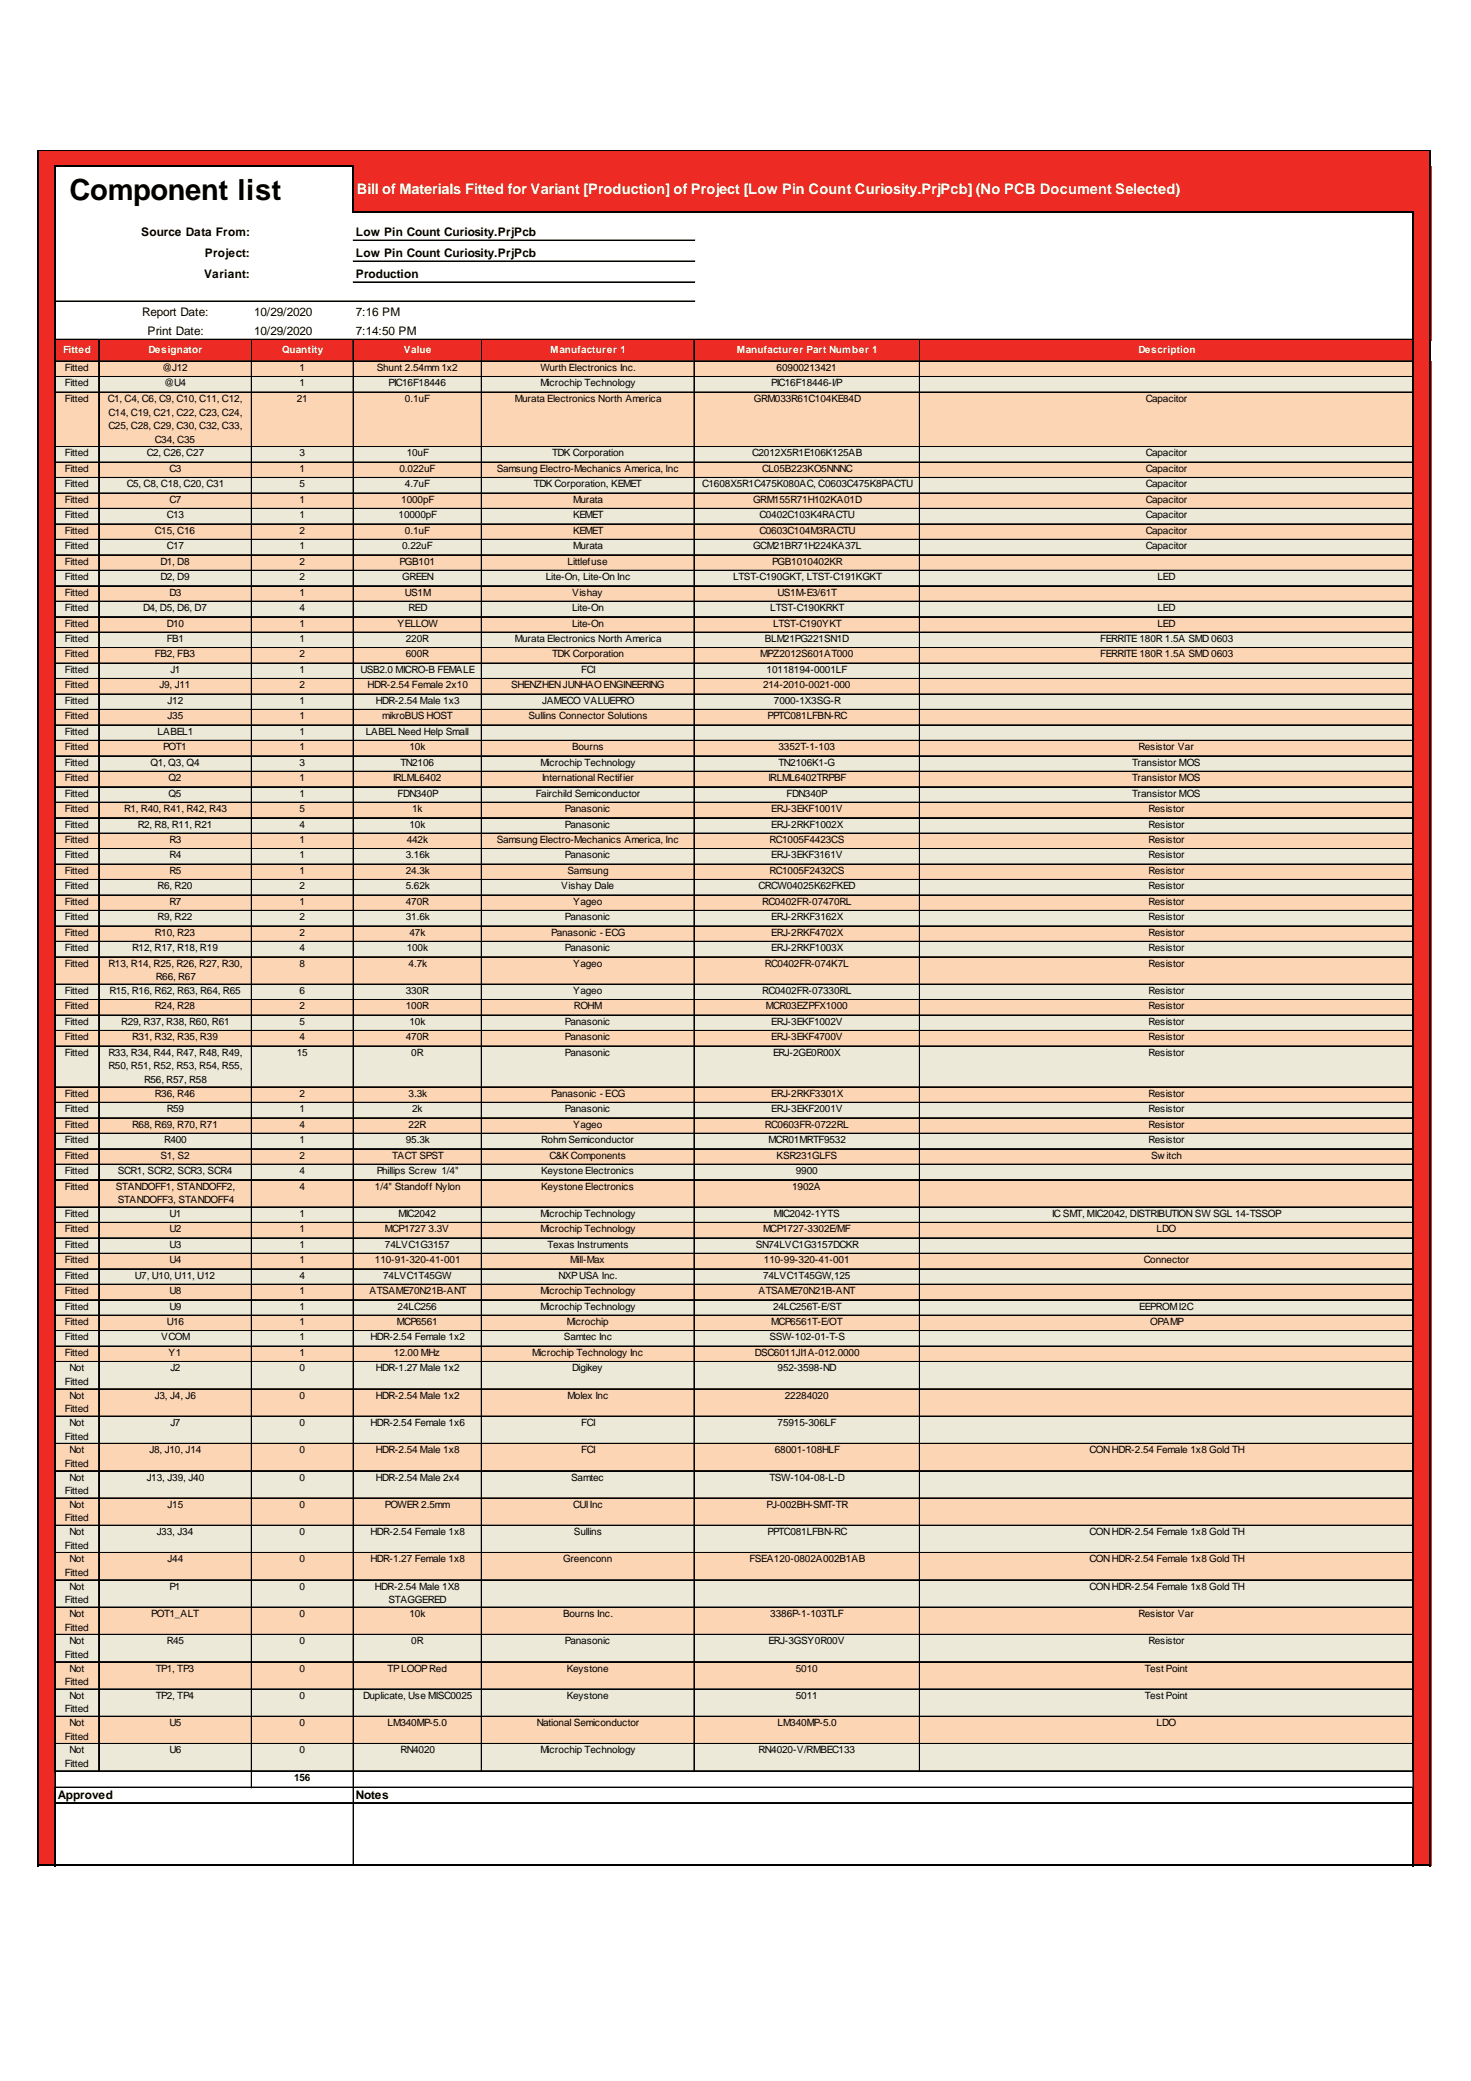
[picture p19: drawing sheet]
<svg xmlns="http://www.w3.org/2000/svg" width="297mm" height="420mm" viewBox="0 0 297 420" stroke-linecap="round" stroke-linejoin="round" font-family="sans-serif">
<defs><g id="words">
<text font-size="5.9" x="14" y="40.4">Component list</text>
<text font-size="2.9" fill="#fff" x="72" y="39.2">Bill of Materials Fitted for Variant [Production] of Project [Low Pin Count Curiosity.PrjPcb] (No PCB Document Selected)</text>
<g font-size="2.4">
<text x="28.5" y="47.7">Source Data From:</text>
<text x="71.8" y="47.7">Low Pin Count Curiosity.PrjPcb</text>
<text x="41.4" y="51.9">Project:</text>
<text x="71.8" y="51.9">Low Pin Count Curiosity.PrjPcb</text>
<text x="41.2" y="56.1">Variant:</text>
<text x="71.8" y="56.1">Production</text>
<text x="28.7" y="63.9">Report Date:</text>
<text x="51.3" y="63.9">10/29/2020</text>
<text x="71.8" y="63.9">7:16 PM</text>
<text x="29.8" y="67.7">Print Date:</text>
<text x="51.3" y="67.7">10/29/2020</text>
<text x="71.8" y="67.7">7:14:50 PM</text>
<text x="11.6" y="363.2">Approved</text>
<text x="71.8" y="363.2">Notes</text>
</g>
<g font-size="2" fill="#fff">
<text x="12.7" y="71.2">Fitted</text>
<text x="30" y="71.2">Designator</text>
<text x="57" y="71.2">Quantity</text>
<text x="81.6" y="71.2">Value</text>
<text x="111.1" y="71.2">Manufacturer 1</text>
<text x="148.8" y="71.2">Manufacturer Part Number 1</text>
<text x="229.9" y="71.2">Description</text>
</g>
<g font-size="2">
<text x="13.1" y="74.9">Fitted</text>
<text x="32.8" y="74.9">@J12</text>
<text x="60.5" y="74.9">1</text>
<text x="76.1" y="74.9">Shunt 2.54mm1x2</text>
<text x="109.1" y="74.9">Wurth Electronics Inc.</text>
<text x="156.8" y="74.9">60900213421</text>
<text x="13.1" y="78">Fitted</text>
<text x="13.1" y="81.1">Fitted</text>
<text x="21.7" y="81.1">C1, C4, C6, C9, C10, C11, C12,</text>
<text x="21.9" y="83.9">C14, C19, C21, C22, C23, C24,</text>
<text x="33.1" y="78">@U4</text>
<text x="59.9" y="81.1">21</text>
<text x="60.5" y="78">1</text>
<text x="78.5" y="78">PIC16F18446</text>
<text x="81.8" y="81.1">0.1uF</text>
<text x="104" y="81.1">Murata Electronics North America</text>
<text x="109.1" y="78">Microchip Technology</text>
<text x="152.2" y="81.1">GRM033R61C104KE84D</text>
<text x="155.7" y="78">PIC16F18446-I/P</text>
<text x="231.4" y="81.1">Capacitor</text>
<text x="21.9" y="86.7">C25, C28, C29, C30, C32, C33,</text>
<text x="31.3" y="89.4">C34, C35</text>
<text x="13.1" y="92.2">Fitted</text>
<text x="13.1" y="95.3">Fitted</text>
<text x="29.6" y="92.2">C2, C26, C27</text>
<text x="34.2" y="95.3">C3</text>
<text x="60.5" y="92.2">3</text>
<text x="60.5" y="95.3">1</text>
<text x="80.7" y="95.3">0.022uF</text>
<text x="82.1" y="92.2">10uF</text>
<text x="100.3" y="95.3">Samsung Electro-Mechanics America, Inc</text>
<text x="111.5" y="92.2">TDK Corporation</text>
<text x="151.9" y="92.2">C2012X5R1E106K125AB</text>
<text x="153.9" y="95.3">CL05B223KO5NNNC</text>
<text x="231.4" y="92.2">Capacitor</text>
<text x="231.4" y="95.3">Capacitor</text>
<text x="13.1" y="98.4">Fitted</text>
<text x="13.1" y="101.5">Fitted</text>
<text x="25.6" y="98.4">C5, C8, C18, C20, C31</text>
<text x="34.2" y="101.5">C7</text>
<text x="60.5" y="98.4">5</text>
<text x="60.5" y="101.5">1</text>
<text x="81" y="101.5">1000pF</text>
<text x="81.8" y="98.4">4.7uF</text>
<text x="107.8" y="98.4">TDK Corporation, KEMET</text>
<text x="115.7" y="101.5">Murata</text>
<text x="141.8" y="98.4">C1608X5R1C475K080AC, C0603C475K8PACTU</text>
<text x="152.1" y="101.5">GRM155R71H102KA01D</text>
<text x="231.4" y="98.4">Capacitor</text>
<text x="231.4" y="101.5">Capacitor</text>
<text x="13.1" y="104.7">Fitted</text>
<text x="13.1" y="107.8">Fitted</text>
<text x="31.3" y="107.8">C15, C16</text>
<text x="33.7" y="104.7">C13</text>
<text x="60.5" y="104.7">1</text>
<text x="60.5" y="107.8">2</text>
<text x="80.5" y="104.7">10000pF</text>
<text x="81.8" y="107.8">0.1uF</text>
<text x="115.7" y="104.7">KEMET</text>
<text x="115.7" y="107.8">KEMET</text>
<text x="153.3" y="104.7">C0402C103K4RACTU</text>
<text x="153.3" y="107.8">C0603C104M3RACTU</text>
<text x="231.4" y="104.7">Capacitor</text>
<text x="231.4" y="107.8">Capacitor</text>
<text x="13.1" y="110.9">Fitted</text>
<text x="33.7" y="110.9">C17</text>
<text x="60.5" y="110.9">1</text>
<text x="81.2" y="110.9">0.22uF</text>
<text x="115.7" y="110.9">Murata</text>
<text x="152.1" y="110.9">GCM21BR71H224KA37L</text>
<text x="231.4" y="110.9">Capacitor</text>
<text x="13.1" y="114">Fitted</text>
<text x="13.1" y="117.1">Fitted</text>
<text x="32.4" y="114">D1, D8</text>
<text x="32.4" y="117.1">D2, D9</text>
<text x="60.5" y="114">2</text>
<text x="60.5" y="117.1">2</text>
<text x="80.7" y="114">PGB101</text>
<text x="81.2" y="117.1">GREEN</text>
<text x="110.2" y="117.1">Lite-On, Lite-On Inc</text>
<text x="114.6" y="114">Littlefuse</text>
<text x="148" y="117.1">LTST-C190GKT, LTST-C191KGKT</text>
<text x="155.9" y="114">PGB1010402KR</text>
<text x="233.7" y="117.1">LED</text>
<text x="13.1" y="120.3">Fitted</text>
<text x="13.1" y="123.4">Fitted</text>
<text x="28.9" y="123.4">D4, D5, D6, D7</text>
<text x="34.2" y="120.3">D3</text>
<text x="60.5" y="120.3">1</text>
<text x="60.5" y="123.4">4</text>
<text x="81.8" y="120.3">US1M</text>
<text x="82.5" y="123.4">RED</text>
<text x="115.5" y="120.3">Vishay</text>
<text x="115.5" y="123.4">Lite-On</text>
<text x="155.5" y="123.4">LTST-C190KRKT</text>
<text x="157" y="120.3">US1M-E3/61T</text>
<text x="233.7" y="123.4">LED</text>
<text x="13.1" y="126.5">Fitted</text>
<text x="13.1" y="129.6">Fitted</text>
<text x="33.7" y="126.5">D10</text>
<text x="33.7" y="129.6">FB1</text>
<text x="60.5" y="126.5">1</text>
<text x="60.5" y="129.6">1</text>
<text x="80.3" y="126.5">YELLOW</text>
<text x="81.9" y="129.6">220R</text>
<text x="104" y="129.6">Murata Electronics North America</text>
<text x="115.5" y="126.5">Lite-On</text>
<text x="154.4" y="129.6">BLM21PG221SN1D</text>
<text x="156.1" y="126.5">LTST-C190YKT</text>
<text x="222.2" y="129.6">FERRITE180R 1.5A SMD 0603</text>
<text x="233.7" y="126.5">LED</text>
<text x="13.1" y="132.7">Fitted</text>
<text x="13.1" y="135.9">Fitted</text>
<text x="31.3" y="132.7">FB2, FB3</text>
<text x="34.4" y="135.9">J1</text>
<text x="60.5" y="132.7">2</text>
<text x="60.5" y="135.9">1</text>
<text x="72.8" y="135.9">USB2.0 MICRO-B FEMALE</text>
<text x="81.9" y="132.7">600R</text>
<text x="111.5" y="132.7">TDK Corporation</text>
<text x="117.4" y="135.9">FCI</text>
<text x="153.5" y="132.7">MPZ2012S601AT000</text>
<text x="154.8" y="135.9">10118194-0001LF</text>
<text x="222.2" y="132.7">FERRITE180R 1.5A SMD 0603</text>
<text x="13.1" y="139">Fitted</text>
<text x="13.1" y="142.1">Fitted</text>
<text x="32.2" y="139">J9, J11</text>
<text x="33.9" y="142.1">J12</text>
<text x="60.5" y="139">2</text>
<text x="60.5" y="142.1">1</text>
<text x="74.2" y="139">HDR-2.54 Female 2x10</text>
<text x="75.9" y="142.1">HDR-2.54 Male 1x3</text>
<text x="103.2" y="139">SHENZHENJUNHAOENGINEERING</text>
<text x="109.5" y="142.1">JAMECO VALUEPRO</text>
<text x="154.1" y="139">214-2010-0021-000</text>
<text x="156.3" y="142.1">7000-1X3SG-R</text>
<text x="13.1" y="145.2">Fitted</text>
<text x="13.1" y="148.4">Fitted</text>
<text x="31.8" y="148.4">LABEL1</text>
<text x="33.9" y="145.2">J35</text>
<text x="60.5" y="145.2">1</text>
<text x="60.5" y="148.4">1</text>
<text x="73.9" y="148.4">LABEL Need Help Small</text>
<text x="77.2" y="145.2">mikroBUS HOST</text>
<text x="106.7" y="145.2">Sullins Connector Solutions</text>
<text x="155" y="145.2">PPTC081LFBN-RC</text>
<text x="13.1" y="151.5">Fitted</text>
<text x="13.1" y="154.6">Fitted</text>
<text x="30.4" y="154.6">Q1, Q3, Q4</text>
<text x="32.9" y="151.5">POT1</text>
<text x="60.5" y="151.5">1</text>
<text x="60.5" y="154.6">3</text>
<text x="80.8" y="154.6">TN2106</text>
<text x="82.7" y="151.5">10k</text>
<text x="109.1" y="154.6">Microchip Technology</text>
<text x="115.5" y="151.5">Bourns</text>
<text x="157.2" y="151.5">3352T-1-103</text>
<text x="157.2" y="154.6">TN2106K1-G</text>
<text x="228.6" y="154.6">Transistor MOS</text>
<text x="229.9" y="151.5">Resistor Var</text>
<text x="13.1" y="157.7">Fitted</text>
<text x="13.1" y="160.8">Fitted</text>
<text x="34" y="157.7">Q2</text>
<text x="34" y="160.8">Q5</text>
<text x="60.5" y="157.7">1</text>
<text x="60.5" y="160.8">1</text>
<text x="79.4" y="157.7">IRLML6402</text>
<text x="80.3" y="160.8">FDN340P</text>
<text x="108.2" y="160.8">Fairchild Semiconductor</text>
<text x="109.5" y="157.7">International Rectifier</text>
<text x="155.2" y="157.7">IRLML6402TRPBF</text>
<text x="158.9" y="160.8">FDN340P</text>
<text x="228.6" y="157.7">Transistor MOS</text>
<text x="228.6" y="160.8">Transistor MOS</text>
<text x="13.1" y="164">Fitted</text>
<text x="13.1" y="167.1">Fitted</text>
<text x="25" y="164">R1, R40, R41, R42, R43</text>
<text x="27.8" y="167.1">R2, R8, R11, R21</text>
<text x="60.5" y="164">5</text>
<text x="60.5" y="167.1">4</text>
<text x="82.7" y="167.1">10k</text>
<text x="83.2" y="164">1k</text>
<text x="114.1" y="164">Panasonic</text>
<text x="114.1" y="167.1">Panasonic</text>
<text x="155.7" y="164">ERJ-3EKF1001V</text>
<text x="155.7" y="167.1">ERJ-2RKF1002X</text>
<text x="231.9" y="164">Resistor</text>
<text x="231.9" y="167.1">Resistor</text>
<text x="13.1" y="170.2">Fitted</text>
<text x="13.1" y="173.3">Fitted</text>
<text x="34.2" y="170.2">R3</text>
<text x="34.2" y="173.3">R4</text>
<text x="60.5" y="170.2">1</text>
<text x="60.5" y="173.3">1</text>
<text x="81.9" y="173.3">3.16k</text>
<text x="82.1" y="170.2">442k</text>
<text x="100.3" y="170.2">Samsung Electro-Mechanics America, Inc</text>
<text x="114.1" y="173.3">Panasonic</text>
<text x="155.4" y="170.2">RC1005F4423CS</text>
<text x="155.7" y="173.3">ERJ-3EKF3161V</text>
<text x="231.9" y="170.2">Resistor</text>
<text x="231.9" y="173.3">Resistor</text>
<text x="13.1" y="176.4">Fitted</text>
<text x="13.1" y="179.6">Fitted</text>
<text x="31.8" y="179.6">R6, R20</text>
<text x="34.2" y="176.4">R5</text>
<text x="60.5" y="176.4">1</text>
<text x="60.5" y="179.6">2</text>
<text x="81.9" y="176.4">24.3k</text>
<text x="81.9" y="179.6">5.62k</text>
<text x="113.3" y="179.6">Vishay Dale</text>
<text x="114.6" y="176.4">Samsung</text>
<text x="153.2" y="179.6">CRCW04025K62FKED</text>
<text x="155.4" y="176.4">RC1005F2432CS</text>
<text x="231.9" y="176.4">Resistor</text>
<text x="231.9" y="179.6">Resistor</text>
<text x="13.1" y="182.7">Fitted</text>
<text x="13.1" y="185.8">Fitted</text>
<text x="31.8" y="185.8">R9, R22</text>
<text x="34.2" y="182.7">R7</text>
<text x="60.5" y="182.7">1</text>
<text x="60.5" y="185.8">2</text>
<text x="81.9" y="182.7">470R</text>
<text x="81.9" y="185.8">31.6k</text>
<text x="114.1" y="185.8">Panasonic</text>
<text x="115.7" y="182.7">Yageo</text>
<text x="153.9" y="182.7">RC0402FR-07470RL</text>
<text x="155.7" y="185.8">ERJ-2RKF3162X</text>
<text x="231.9" y="182.7">Resistor</text>
<text x="231.9" y="185.8">Resistor</text>
<text x="13.1" y="188.9">Fitted</text>
<text x="31.3" y="188.9">R10, R23</text>
<text x="60.5" y="188.9">2</text>
<text x="82.7" y="188.9">47k</text>
<text x="111.3" y="188.9">Panasonic - ECG</text>
<text x="155.7" y="188.9">ERJ-2RKF4702X</text>
<text x="231.9" y="188.9">Resistor</text>
<text x="13.1" y="192.1">Fitted</text>
<text x="13.1" y="195.2">Fitted</text>
<text x="21.9" y="195.2">R13, R14, R25, R26, R27, R30,</text>
<text x="26.7" y="192.1">R12, R17, R18, R19</text>
<text x="31.5" y="197.9">R66, R67</text>
<text x="60.5" y="192.1">4</text>
<text x="60.5" y="195.2">8</text>
<text x="82.1" y="192.1">100k</text>
<text x="82.5" y="195.2">4.7k</text>
<text x="114.1" y="192.1">Panasonic</text>
<text x="115.7" y="195.2">Yageo</text>
<text x="154.4" y="195.2">RC0402FR-074K7L</text>
<text x="155.7" y="192.1">ERJ-2RKF1003X</text>
<text x="231.9" y="192.1">Resistor</text>
<text x="231.9" y="195.2">Resistor</text>
<text x="13.1" y="200.7">Fitted</text>
<text x="13.1" y="203.8">Fitted</text>
<text x="22.1" y="200.7">R15, R16, R62, R63, R64, R65</text>
<text x="31.3" y="203.8">R24, R28</text>
<text x="60.5" y="200.7">6</text>
<text x="60.5" y="203.8">2</text>
<text x="81.9" y="200.7">330R</text>
<text x="81.9" y="203.8">100R</text>
<text x="115.7" y="200.7">Yageo</text>
<text x="115.9" y="203.8">ROHM</text>
<text x="153.9" y="200.7">RC0402FR-07330RL</text>
<text x="154.6" y="203.8">MCR03EZPFX1000</text>
<text x="231.9" y="200.7">Resistor</text>
<text x="231.9" y="203.8">Resistor</text>
<text x="13.1" y="206.9">Fitted</text>
<text x="24.5" y="206.9">R29, R37, R38, R60, R61</text>
<text x="60.5" y="206.9">5</text>
<text x="82.7" y="206.9">10k</text>
<text x="114.1" y="206.9">Panasonic</text>
<text x="155.7" y="206.9">ERJ-3EKF1002V</text>
<text x="231.9" y="206.9">Resistor</text>
<text x="13.1" y="210.1">Fitted</text>
<text x="13.1" y="213.2">Fitted</text>
<text x="21.9" y="213.2">R33, R34, R44, R47, R48, R49,</text>
<text x="21.9" y="215.9">R50, R51, R52, R53, R54, R55,</text>
<text x="26.7" y="210.1">R31, R32, R35, R39</text>
<text x="59.9" y="213.2">15</text>
<text x="60.5" y="210.1">4</text>
<text x="81.9" y="210.1">470R</text>
<text x="83" y="213.2">0R</text>
<text x="114.1" y="210.1">Panasonic</text>
<text x="114.1" y="213.2">Panasonic</text>
<text x="155.7" y="210.1">ERJ-3EKF4700V</text>
<text x="156.1" y="213.2">ERJ-2GE0R00X</text>
<text x="231.9" y="210.1">Resistor</text>
<text x="231.9" y="213.2">Resistor</text>
<text x="13.1" y="221.4">Fitted</text>
<text x="29.1" y="218.7">R56, R57, R58</text>
<text x="31.3" y="221.4">R36, R46</text>
<text x="60.5" y="221.4">2</text>
<text x="82.5" y="221.4">3.3k</text>
<text x="111.3" y="221.4">Panasonic - ECG</text>
<text x="155.7" y="221.4">ERJ-2RKF3301X</text>
<text x="231.9" y="221.4">Resistor</text>
<text x="13.1" y="224.6">Fitted</text>
<text x="13.1" y="227.7">Fitted</text>
<text x="26.7" y="227.7">R68, R69, R70, R71</text>
<text x="33.7" y="224.6">R59</text>
<text x="60.5" y="224.6">1</text>
<text x="60.5" y="227.7">4</text>
<text x="82.5" y="227.7">22R</text>
<text x="83.2" y="224.6">2k</text>
<text x="114.1" y="224.6">Panasonic</text>
<text x="115.7" y="227.7">Yageo</text>
<text x="154.4" y="227.7">RC0603FR-0722RL</text>
<text x="155.7" y="224.6">ERJ-3EKF2001V</text>
<text x="231.9" y="224.6">Resistor</text>
<text x="231.9" y="227.7">Resistor</text>
<text x="13.1" y="230.8">Fitted</text>
<text x="13.1" y="233.9">Fitted</text>
<text x="32.4" y="233.9">S1, S2</text>
<text x="33.1" y="230.8">R400</text>
<text x="60.5" y="230.8">1</text>
<text x="60.5" y="233.9">2</text>
<text x="79.2" y="233.9">TACT SPST</text>
<text x="81.9" y="230.8">95.3k</text>
<text x="109.3" y="230.8">RohmSemiconductor</text>
<text x="110.9" y="233.9">C&amp;K Components</text>
<text x="155.2" y="230.8">MCR01MRTF9532</text>
<text x="156.8" y="233.9">KSR231GLFS</text>
<text x="231.9" y="230.8">Resistor</text>
<text x="232.5" y="233.9">Sw itch</text>
<text x="13.1" y="237">Fitted</text>
<text x="23.8" y="237">SCR1, SCR2, SCR3, SCR4</text>
<text x="60.5" y="237">4</text>
<text x="76.1" y="237">Phillips Screw 1/4&quot;</text>
<text x="109.3" y="237">Keystone Electronics</text>
<text x="160.7" y="237">9900</text>
<text x="13.1" y="240.2">Fitted</text>
<text x="13.1" y="245.7">Fitted</text>
<text x="23.4" y="240.2">STANDOFF1, STANDOFF2,</text>
<text x="23.8" y="242.9">STANDOFF3, STANDOFF4</text>
<text x="34.2" y="245.7">U1</text>
<text x="60.5" y="240.2">4</text>
<text x="60.5" y="245.7">1</text>
<text x="75.7" y="240.2">1/4&quot; Standoff Nylon</text>
<text x="80.5" y="245.7">MIC2042</text>
<text x="109.1" y="245.7">Microchip Technology</text>
<text x="109.3" y="240.2">Keystone Electronics</text>
<text x="156.3" y="245.7">MIC2042-1YTS</text>
<text x="160" y="240.2">1902A</text>
<text x="212.4" y="245.7">IC SMT, MIC2042, DISTRIBUTION SW SGL 14-TSSOP</text>
<text x="13.1" y="248.8">Fitted</text>
<text x="13.1" y="251.9">Fitted</text>
<text x="34.2" y="248.8">U2</text>
<text x="34.2" y="251.9">U3</text>
<text x="60.5" y="248.8">1</text>
<text x="60.5" y="251.9">1</text>
<text x="77.7" y="248.8">MCP1727</text>
<text x="77.7" y="251.9">74LVC1G3157</text>
<text x="86.5" y="248.8">3.3V</text>
<text x="109.1" y="248.8">Microchip Technology</text>
<text x="110.6" y="251.9">Texas Instruments</text>
<text x="152.6" y="251.9">SN74LVC1G3157DCKR</text>
<text x="154.1" y="248.8">MCP1727-3302E/MF</text>
<text x="233.6" y="248.8">LDO</text>
<text x="13.1" y="255">Fitted</text>
<text x="34.2" y="255">U4</text>
<text x="60.5" y="255">1</text>
<text x="75.7" y="255">110-91-320-41-001</text>
<text x="115.2" y="255">Mill-Max</text>
<text x="154.3" y="255">110-99-320-41-001</text>
<text x="231" y="255">Connector</text>
<text x="13.1" y="258.2">Fitted</text>
<text x="13.1" y="261.3">Fitted</text>
<text x="27.2" y="258.2">U7, U10, U11, U12</text>
<text x="34.2" y="261.3">U8</text>
<text x="60.5" y="258.2">4</text>
<text x="60.5" y="261.3">1</text>
<text x="74.6" y="261.3">ATSAME70N21B-ANT</text>
<text x="77.4" y="258.2">74LVC1T45GW</text>
<text x="109.1" y="261.3">Microchip Technology</text>
<text x="112.8" y="258.2">NXPUSA Inc.</text>
<text x="153.2" y="261.3">ATSAME70N21B-ANT</text>
<text x="154.1" y="258.2">74LVC1T45GW,125</text>
<text x="13.1" y="264.4">Fitted</text>
<text x="13.1" y="267.5">Fitted</text>
<text x="33.7" y="267.5">U16</text>
<text x="34.2" y="264.4">U9</text>
<text x="60.5" y="264.4">1</text>
<text x="60.5" y="267.5">1</text>
<text x="80.1" y="267.5">MCP6561</text>
<text x="80.3" y="264.4">24LC256</text>
<text x="109.1" y="264.4">Microchip Technology</text>
<text x="114.4" y="267.5">Microchip</text>
<text x="155.7" y="267.5">MCP6561T-E/OT</text>
<text x="156.1" y="264.4">24LC256T-E/ST</text>
<text x="230.1" y="264.4">EEPROMI2C</text>
<text x="232.3" y="267.5">OPAMP</text>
<text x="13.1" y="270.6">Fitted</text>
<text x="13.1" y="273.8">Fitted</text>
<text x="32.6" y="270.6">VCOM</text>
<text x="34" y="273.8">Y1</text>
<text x="60.5" y="270.6">1</text>
<text x="60.5" y="273.8">1</text>
<text x="74.8" y="270.6">HDR-2.54 Female 1x2</text>
<text x="79.6" y="273.8">12.00 MHz</text>
<text x="107.5" y="273.8">Microchip Technology Inc</text>
<text x="113.9" y="270.6">Samtec Inc</text>
<text x="152.4" y="273.8">DSC6011JI1A-012.0000</text>
<text x="155.4" y="270.6">SSW-102-01-T-S</text>
<text x="13.1" y="279.6">Fitted</text>
<text x="14" y="276.9">Not</text>
<text x="34.4" y="276.9">J2</text>
<text x="60.5" y="276.9">0</text>
<text x="75.9" y="276.9">HDR-1.27 Male 1x2</text>
<text x="115.5" y="276.9">Digikey</text>
<text x="157" y="276.9">952-3598-ND</text>
<text x="13.1" y="285.2">Fitted</text>
<text x="14" y="282.4">Not</text>
<text x="14" y="287.9">Not</text>
<text x="31.3" y="282.4">J3, J4, J6</text>
<text x="34.4" y="287.9">J7</text>
<text x="60.5" y="282.4">0</text>
<text x="60.5" y="287.9">0</text>
<text x="74.8" y="287.9">HDR-2.54 Female 1x6</text>
<text x="75.9" y="282.4">HDR-2.54 Male 1x2</text>
<text x="114.6" y="282.4">Molex Inc</text>
<text x="117.4" y="287.9">FCI</text>
<text x="157" y="287.9">75915-306LF</text>
<text x="158.5" y="282.4">22284020</text>
<text x="13.1" y="290.7">Fitted</text>
<text x="14" y="293.4">Not</text>
<text x="30.2" y="293.4">J8, J10, J14</text>
<text x="60.5" y="293.4">0</text>
<text x="75.9" y="293.4">HDR-2.54 Male 1x8</text>
<text x="117.4" y="293.4">FCI</text>
<text x="156.5" y="293.4">68001-108HLF</text>
<text x="220" y="293.4">CONHDR-2.54 Female 1x8 Gold TH</text>
<text x="13.1" y="296.2">Fitted</text>
<text x="14" y="298.9">Not</text>
<text x="29.6" y="298.9">J13, J39, J40</text>
<text x="60.5" y="298.9">0</text>
<text x="75.9" y="298.9">HDR-2.54 Male 2x4</text>
<text x="115.4" y="298.9">Samtec</text>
<text x="155.4" y="298.9">TSW-104-08-L-D</text>
<text x="13.1" y="301.7">Fitted</text>
<text x="14" y="304.4">Not</text>
<text x="33.9" y="304.4">J15</text>
<text x="60.5" y="304.4">0</text>
<text x="77.7" y="304.4">POWER 2.5mm</text>
<text x="115.7" y="304.4">CUIInc</text>
<text x="154.8" y="304.4">PJ-002BH-SMT-TR</text>
<text x="13.1" y="307.2">Fitted</text>
<text x="14" y="309.9">Not</text>
<text x="31.7" y="309.9">J33, J34</text>
<text x="60.5" y="309.9">0</text>
<text x="74.8" y="309.9">HDR-2.54 Female 1x8</text>
<text x="115.9" y="309.9">Sullins</text>
<text x="155" y="309.9">PPTC081LFBN-RC</text>
<text x="220" y="309.9">CONHDR-2.54 Female 1x8 Gold TH</text>
<text x="13.1" y="312.7">Fitted</text>
<text x="14" y="315.5">Not</text>
<text x="33.9" y="315.5">J44</text>
<text x="60.5" y="315.5">0</text>
<text x="74.8" y="315.5">HDR-1.27 Female 1x8</text>
<text x="113.7" y="315.5">Greenconn</text>
<text x="151.3" y="315.5">FSEA120-0802A002B1AB</text>
<text x="220" y="315.5">CONHDR-2.54 Female 1x8 Gold TH</text>
<text x="13.1" y="318.2">Fitted</text>
<text x="13.1" y="323.7">Fitted</text>
<text x="14" y="321">Not</text>
<text x="34.2" y="321">P1</text>
<text x="60.5" y="321">0</text>
<text x="75.7" y="321">HDR-2.54 Male 1X8</text>
<text x="78.5" y="323.7">STAGGERED</text>
<text x="220" y="321">CONHDR-2.54 Female 1x8 Gold TH</text>
<text x="13.1" y="329.2">Fitted</text>
<text x="14" y="326.5">Not</text>
<text x="30.6" y="326.5">POT1_ALT</text>
<text x="60.5" y="326.5">0</text>
<text x="82.7" y="326.5">10k</text>
<text x="113.7" y="326.5">Bourns Inc.</text>
<text x="155.5" y="326.5">3386P-1-103TLF</text>
<text x="229.9" y="326.5">Resistor Var</text>
<text x="13.1" y="334.7">Fitted</text>
<text x="14" y="332">Not</text>
<text x="33.7" y="332">R45</text>
<text x="60.5" y="332">0</text>
<text x="83" y="332">0R</text>
<text x="114.1" y="332">Panasonic</text>
<text x="155.2" y="332">ERJ-3GSY0R00V</text>
<text x="231.9" y="332">Resistor</text>
<text x="13.1" y="340.2">Fitted</text>
<text x="14" y="337.5">Not</text>
<text x="31.5" y="337.5">TP1, TP3</text>
<text x="60.5" y="337.5">0</text>
<text x="78.3" y="337.5">TPLOOPRed</text>
<text x="114.4" y="337.5">Keystone</text>
<text x="160.7" y="337.5">5010</text>
<text x="231.2" y="337.5">Test Point</text>
<text x="13.1" y="345.8">Fitted</text>
<text x="14" y="343">Not</text>
<text x="31.5" y="343">TP2, TP4</text>
<text x="60.5" y="343">0</text>
<text x="73.3" y="343">Duplicate, Use MISC0025</text>
<text x="114.4" y="343">Keystone</text>
<text x="160.7" y="343">5011</text>
<text x="231.2" y="343">Test Point</text>
<text x="13.1" y="351.3">Fitted</text>
<text x="14" y="348.5">Not</text>
<text x="34.2" y="348.5">U5</text>
<text x="60.5" y="348.5">0</text>
<text x="78.3" y="348.5">LM340MP-5.0</text>
<text x="108.4" y="348.5">National Semiconductor</text>
<text x="157" y="348.5">LM340MP-5.0</text>
<text x="233.6" y="348.5">LDO</text>
<text x="13.1" y="356.8">Fitted</text>
<text x="14" y="354">Not</text>
<text x="34.2" y="354">U6</text>
<text x="59.4" y="359.5">156</text>
<text x="60.5" y="354">0</text>
<text x="80.8" y="354">RN4020</text>
<text x="109.1" y="354">Microchip Technology</text>
<text x="153.2" y="354">RN4020-V/RMBEC133</text>
</g>
</g></defs>
<g fill="#ee2a24">
<path d="M7.7 30.4h281.3v3.4h-281.3z"/>
<path d="M7.7 33.6h3.6v9.4h-3.6z"/>
</g>
<path d="M11.1 33.6h60.4v9.4h-60.4z" fill="#fff"/>
<g fill="#ee2a24">
<path d="M71.3 33.6h217.7v9.4h-217.7z"/>
<path d="M7.7 42.8h3.6v14.3h-3.6z"/>
</g>
<g fill="#fff">
<path d="M11.1 42.8h39.8v14.3h-39.8z"/>
<path d="M71.3 42.8h214.2v14.3h-214.2z"/>
</g>
<g fill="#ee2a24">
<path d="M285.3 42.8h3.7v14.3h-3.7z"/>
<path d="M7.7 56.9h3.6v11.8h-3.6z"/>
</g>
<path d="M11.1 56.9h274.4v11.8h-274.4z" fill="#fff"/>
<g fill="#ee2a24">
<path d="M285.3 56.9h3.7v11.8h-3.7z"/>
<path d="M7.7 68.5h281.3v4.6h-281.3z"/>
<path d="M7.7 72.9h3.6v3.3h-3.6z"/>
</g>
<path d="M11.1 72.9h274.4v3.3h-274.4z" fill="#fcd5b4"/>
<g fill="#ee2a24">
<path d="M285.3 72.9h3.7v3.3h-3.7z"/>
<path d="M7.7 76h3.6v3.3h-3.6z"/>
</g>
<path d="M11.1 76h274.4v3.3h-274.4z" fill="#ece9d8"/>
<g fill="#ee2a24">
<path d="M285.3 76h3.7v3.3h-3.7z"/>
<path d="M7.7 79.1h3.6v11.2h-3.6z"/>
</g>
<path d="M11.1 79.1h274.4v11.2h-274.4z" fill="#fcd5b4"/>
<g fill="#ee2a24">
<path d="M285.3 79.1h3.7v11.2h-3.7z"/>
<path d="M7.7 90.2h3.6v3.3h-3.6z"/>
</g>
<path d="M11.1 90.2h274.4v3.3h-274.4z" fill="#ece9d8"/>
<g fill="#ee2a24">
<path d="M285.3 90.2h3.7v3.3h-3.7z"/>
<path d="M7.7 93.3h3.6v3.3h-3.6z"/>
</g>
<path d="M11.1 93.3h274.4v3.3h-274.4z" fill="#fcd5b4"/>
<g fill="#ee2a24">
<path d="M285.3 93.3h3.7v3.3h-3.7z"/>
<path d="M7.7 96.4h3.6v3.3h-3.6z"/>
</g>
<path d="M11.1 96.4h274.4v3.3h-274.4z" fill="#ece9d8"/>
<g fill="#ee2a24">
<path d="M285.3 96.4h3.7v3.3h-3.7z"/>
<path d="M7.7 99.5h3.6v3.3h-3.6z"/>
</g>
<path d="M11.1 99.5h274.4v3.3h-274.4z" fill="#fcd5b4"/>
<g fill="#ee2a24">
<path d="M285.3 99.5h3.7v3.3h-3.7z"/>
<path d="M7.7 102.6h3.6v3.3h-3.6z"/>
</g>
<path d="M11.1 102.6h274.4v3.3h-274.4z" fill="#ece9d8"/>
<g fill="#ee2a24">
<path d="M285.3 102.6h3.7v3.3h-3.7z"/>
<path d="M7.7 105.8h3.6v3.3h-3.6z"/>
</g>
<path d="M11.1 105.8h274.4v3.3h-274.4z" fill="#fcd5b4"/>
<g fill="#ee2a24">
<path d="M285.3 105.8h3.7v3.3h-3.7z"/>
<path d="M7.7 108.9h3.6v3.3h-3.6z"/>
</g>
<path d="M11.1 108.9h274.4v3.3h-274.4z" fill="#ece9d8"/>
<g fill="#ee2a24">
<path d="M285.3 108.9h3.7v3.3h-3.7z"/>
<path d="M7.7 112h3.6v3.3h-3.6z"/>
</g>
<path d="M11.1 112h274.4v3.3h-274.4z" fill="#fcd5b4"/>
<g fill="#ee2a24">
<path d="M285.3 112h3.7v3.3h-3.7z"/>
<path d="M7.7 115.1h3.6v3.3h-3.6z"/>
</g>
<path d="M11.1 115.1h274.4v3.3h-274.4z" fill="#ece9d8"/>
<g fill="#ee2a24">
<path d="M285.3 115.1h3.7v3.3h-3.7z"/>
<path d="M7.7 118.2h3.6v3.4h-3.6z"/>
</g>
<path d="M11.1 118.2h274.4v3.4h-274.4z" fill="#fcd5b4"/>
<g fill="#ee2a24">
<path d="M285.3 118.2h3.7v3.4h-3.7z"/>
<path d="M7.7 121.4h3.6v3.3h-3.6z"/>
</g>
<path d="M11.1 121.4h274.4v3.3h-274.4z" fill="#ece9d8"/>
<g fill="#ee2a24">
<path d="M285.3 121.4h3.7v3.3h-3.7z"/>
<path d="M7.7 124.5h3.6v3.3h-3.6z"/>
</g>
<path d="M11.1 124.5h274.4v3.3h-274.4z" fill="#fcd5b4"/>
<g fill="#ee2a24">
<path d="M285.3 124.5h3.7v3.3h-3.7z"/>
<path d="M7.7 127.6h3.6v3.3h-3.6z"/>
</g>
<path d="M11.1 127.6h274.4v3.3h-274.4z" fill="#ece9d8"/>
<g fill="#ee2a24">
<path d="M285.3 127.6h3.7v3.3h-3.7z"/>
<path d="M7.7 130.7h3.6v3.3h-3.6z"/>
</g>
<path d="M11.1 130.7h274.4v3.3h-274.4z" fill="#fcd5b4"/>
<g fill="#ee2a24">
<path d="M285.3 130.7h3.7v3.3h-3.7z"/>
<path d="M7.7 133.9h3.6v3.3h-3.6z"/>
</g>
<path d="M11.1 133.9h274.4v3.3h-274.4z" fill="#ece9d8"/>
<g fill="#ee2a24">
<path d="M285.3 133.9h3.7v3.3h-3.7z"/>
<path d="M7.7 137h3.6v3.3h-3.6z"/>
</g>
<path d="M11.1 137h274.4v3.3h-274.4z" fill="#fcd5b4"/>
<g fill="#ee2a24">
<path d="M285.3 137h3.7v3.3h-3.7z"/>
<path d="M7.7 140.1h3.6v3.3h-3.6z"/>
</g>
<path d="M11.1 140.1h274.4v3.3h-274.4z" fill="#ece9d8"/>
<g fill="#ee2a24">
<path d="M285.3 140.1h3.7v3.3h-3.7z"/>
<path d="M7.7 143.2h3.6v3.3h-3.6z"/>
</g>
<path d="M11.1 143.2h274.4v3.3h-274.4z" fill="#fcd5b4"/>
<g fill="#ee2a24">
<path d="M285.3 143.2h3.7v3.3h-3.7z"/>
<path d="M7.7 146.3h3.6v3.3h-3.6z"/>
</g>
<path d="M11.1 146.3h274.4v3.3h-274.4z" fill="#ece9d8"/>
<g fill="#ee2a24">
<path d="M285.3 146.3h3.7v3.3h-3.7z"/>
<path d="M7.7 149.5h3.6v3.3h-3.6z"/>
</g>
<path d="M11.1 149.5h274.4v3.3h-274.4z" fill="#fcd5b4"/>
<g fill="#ee2a24">
<path d="M285.3 149.5h3.7v3.3h-3.7z"/>
<path d="M7.7 152.6h3.6v3.3h-3.6z"/>
</g>
<path d="M11.1 152.6h274.4v3.3h-274.4z" fill="#ece9d8"/>
<g fill="#ee2a24">
<path d="M285.3 152.6h3.7v3.3h-3.7z"/>
<path d="M7.7 155.7h3.6v3.3h-3.6z"/>
</g>
<path d="M11.1 155.7h274.4v3.3h-274.4z" fill="#fcd5b4"/>
<g fill="#ee2a24">
<path d="M285.3 155.7h3.7v3.3h-3.7z"/>
<path d="M7.7 158.8h3.6v3.3h-3.6z"/>
</g>
<path d="M11.1 158.8h274.4v3.3h-274.4z" fill="#ece9d8"/>
<g fill="#ee2a24">
<path d="M285.3 158.8h3.7v3.3h-3.7z"/>
<path d="M7.7 162h3.6v3.3h-3.6z"/>
</g>
<path d="M11.1 162h274.4v3.3h-274.4z" fill="#fcd5b4"/>
<g fill="#ee2a24">
<path d="M285.3 162h3.7v3.3h-3.7z"/>
<path d="M7.7 165.1h3.6v3.3h-3.6z"/>
</g>
<path d="M11.1 165.1h274.4v3.3h-274.4z" fill="#ece9d8"/>
<g fill="#ee2a24">
<path d="M285.3 165.1h3.7v3.3h-3.7z"/>
<path d="M7.7 168.2h3.6v3.3h-3.6z"/>
</g>
<path d="M11.1 168.2h274.4v3.3h-274.4z" fill="#fcd5b4"/>
<g fill="#ee2a24">
<path d="M285.3 168.2h3.7v3.3h-3.7z"/>
<path d="M7.7 171.3h3.6v3.3h-3.6z"/>
</g>
<path d="M11.1 171.3h274.4v3.3h-274.4z" fill="#ece9d8"/>
<g fill="#ee2a24">
<path d="M285.3 171.3h3.7v3.3h-3.7z"/>
<path d="M7.7 174.4h3.6v3.3h-3.6z"/>
</g>
<path d="M11.1 174.4h274.4v3.3h-274.4z" fill="#fcd5b4"/>
<g fill="#ee2a24">
<path d="M285.3 174.4h3.7v3.3h-3.7z"/>
<path d="M7.7 177.6h3.6v3.3h-3.6z"/>
</g>
<path d="M11.1 177.6h274.4v3.3h-274.4z" fill="#ece9d8"/>
<g fill="#ee2a24">
<path d="M285.3 177.6h3.7v3.3h-3.7z"/>
<path d="M7.7 180.7h3.6v3.3h-3.6z"/>
</g>
<path d="M11.1 180.7h274.4v3.3h-274.4z" fill="#fcd5b4"/>
<g fill="#ee2a24">
<path d="M285.3 180.7h3.7v3.3h-3.7z"/>
<path d="M7.7 183.8h3.6v3.3h-3.6z"/>
</g>
<path d="M11.1 183.8h274.4v3.3h-274.4z" fill="#ece9d8"/>
<g fill="#ee2a24">
<path d="M285.3 183.8h3.7v3.3h-3.7z"/>
<path d="M7.7 186.9h3.6v3.3h-3.6z"/>
</g>
<path d="M11.1 186.9h274.4v3.3h-274.4z" fill="#fcd5b4"/>
<g fill="#ee2a24">
<path d="M285.3 186.9h3.7v3.3h-3.7z"/>
<path d="M7.7 190h3.6v3.4h-3.6z"/>
</g>
<path d="M11.1 190h274.4v3.4h-274.4z" fill="#ece9d8"/>
<g fill="#ee2a24">
<path d="M285.3 190h3.7v3.4h-3.7z"/>
<path d="M7.7 193.2h3.6v5.7h-3.6z"/>
</g>
<path d="M11.1 193.2h274.4v5.7h-274.4z" fill="#fcd5b4"/>
<g fill="#ee2a24">
<path d="M285.3 193.2h3.7v5.7h-3.7z"/>
<path d="M7.7 198.7h3.6v3.3h-3.6z"/>
</g>
<path d="M11.1 198.7h274.4v3.3h-274.4z" fill="#ece9d8"/>
<g fill="#ee2a24">
<path d="M285.3 198.7h3.7v3.3h-3.7z"/>
<path d="M7.7 201.8h3.6v3.3h-3.6z"/>
</g>
<path d="M11.1 201.8h274.4v3.3h-274.4z" fill="#fcd5b4"/>
<g fill="#ee2a24">
<path d="M285.3 201.8h3.7v3.3h-3.7z"/>
<path d="M7.7 204.9h3.6v3.3h-3.6z"/>
</g>
<path d="M11.1 204.9h274.4v3.3h-274.4z" fill="#ece9d8"/>
<g fill="#ee2a24">
<path d="M285.3 204.9h3.7v3.3h-3.7z"/>
<path d="M7.7 208h3.6v3.3h-3.6z"/>
</g>
<path d="M11.1 208h274.4v3.3h-274.4z" fill="#fcd5b4"/>
<g fill="#ee2a24">
<path d="M285.3 208h3.7v3.3h-3.7z"/>
<path d="M7.7 211.2h3.6v8.4h-3.6z"/>
</g>
<path d="M11.1 211.2h274.4v8.4h-274.4z" fill="#ece9d8"/>
<g fill="#ee2a24">
<path d="M285.3 211.2h3.7v8.4h-3.7z"/>
<path d="M7.7 219.4h3.6v3.3h-3.6z"/>
</g>
<path d="M11.1 219.4h274.4v3.3h-274.4z" fill="#fcd5b4"/>
<g fill="#ee2a24">
<path d="M285.3 219.4h3.7v3.3h-3.7z"/>
<path d="M7.7 222.5h3.6v3.4h-3.6z"/>
</g>
<path d="M11.1 222.5h274.4v3.4h-274.4z" fill="#ece9d8"/>
<g fill="#ee2a24">
<path d="M285.3 222.5h3.7v3.4h-3.7z"/>
<path d="M7.7 225.7h3.6v3.3h-3.6z"/>
</g>
<path d="M11.1 225.7h274.4v3.3h-274.4z" fill="#fcd5b4"/>
<g fill="#ee2a24">
<path d="M285.3 225.7h3.7v3.3h-3.7z"/>
<path d="M7.7 228.8h3.6v3.3h-3.6z"/>
</g>
<path d="M11.1 228.8h274.4v3.3h-274.4z" fill="#ece9d8"/>
<g fill="#ee2a24">
<path d="M285.3 228.8h3.7v3.3h-3.7z"/>
<path d="M7.7 231.9h3.6v3.3h-3.6z"/>
</g>
<path d="M11.1 231.9h274.4v3.3h-274.4z" fill="#fcd5b4"/>
<g fill="#ee2a24">
<path d="M285.3 231.9h3.7v3.3h-3.7z"/>
<path d="M7.7 235h3.6v3.3h-3.6z"/>
</g>
<path d="M11.1 235h274.4v3.3h-274.4z" fill="#ece9d8"/>
<g fill="#ee2a24">
<path d="M285.3 235h3.7v3.3h-3.7z"/>
<path d="M7.7 238.2h3.6v5.6h-3.6z"/>
</g>
<path d="M11.1 238.2h274.4v5.6h-274.4z" fill="#fcd5b4"/>
<g fill="#ee2a24">
<path d="M285.3 238.2h3.7v5.6h-3.7z"/>
<path d="M7.7 243.7h3.6v3.3h-3.6z"/>
</g>
<path d="M11.1 243.7h274.4v3.3h-274.4z" fill="#ece9d8"/>
<g fill="#ee2a24">
<path d="M285.3 243.7h3.7v3.3h-3.7z"/>
<path d="M7.7 246.8h3.6v3.3h-3.6z"/>
</g>
<path d="M11.1 246.8h274.4v3.3h-274.4z" fill="#fcd5b4"/>
<g fill="#ee2a24">
<path d="M285.3 246.8h3.7v3.3h-3.7z"/>
<path d="M7.7 249.9h3.6v3.3h-3.6z"/>
</g>
<path d="M11.1 249.9h274.4v3.3h-274.4z" fill="#ece9d8"/>
<g fill="#ee2a24">
<path d="M285.3 249.9h3.7v3.3h-3.7z"/>
<path d="M7.7 253h3.6v3.3h-3.6z"/>
</g>
<path d="M11.1 253h274.4v3.3h-274.4z" fill="#fcd5b4"/>
<g fill="#ee2a24">
<path d="M285.3 253h3.7v3.3h-3.7z"/>
<path d="M7.7 256.2h3.6v3.3h-3.6z"/>
</g>
<path d="M11.1 256.2h274.4v3.3h-274.4z" fill="#ece9d8"/>
<g fill="#ee2a24">
<path d="M285.3 256.2h3.7v3.3h-3.7z"/>
<path d="M7.7 259.3h3.6v3.3h-3.6z"/>
</g>
<path d="M11.1 259.3h274.4v3.3h-274.4z" fill="#fcd5b4"/>
<g fill="#ee2a24">
<path d="M285.3 259.3h3.7v3.3h-3.7z"/>
<path d="M7.7 262.4h3.6v3.3h-3.6z"/>
</g>
<path d="M11.1 262.4h274.4v3.3h-274.4z" fill="#ece9d8"/>
<g fill="#ee2a24">
<path d="M285.3 262.4h3.7v3.3h-3.7z"/>
<path d="M7.7 265.5h3.6v3.3h-3.6z"/>
</g>
<path d="M11.1 265.5h274.4v3.3h-274.4z" fill="#fcd5b4"/>
<g fill="#ee2a24">
<path d="M285.3 265.5h3.7v3.3h-3.7z"/>
<path d="M7.7 268.6h3.6v3.3h-3.6z"/>
</g>
<path d="M11.1 268.6h274.4v3.3h-274.4z" fill="#ece9d8"/>
<g fill="#ee2a24">
<path d="M285.3 268.6h3.7v3.3h-3.7z"/>
<path d="M7.7 271.8h3.6v3.3h-3.6z"/>
</g>
<path d="M11.1 271.8h274.4v3.3h-274.4z" fill="#fcd5b4"/>
<g fill="#ee2a24">
<path d="M285.3 271.8h3.7v3.3h-3.7z"/>
<path d="M7.7 274.9h3.6v5.7h-3.6z"/>
</g>
<path d="M11.1 274.9h274.4v5.7h-274.4z" fill="#ece9d8"/>
<g fill="#ee2a24">
<path d="M285.3 274.9h3.7v5.7h-3.7z"/>
<path d="M7.7 280.4h3.6v5.7h-3.6z"/>
</g>
<path d="M11.1 280.4h274.4v5.7h-274.4z" fill="#fcd5b4"/>
<g fill="#ee2a24">
<path d="M285.3 280.4h3.7v5.7h-3.7z"/>
<path d="M7.7 285.9h3.6v5.7h-3.6z"/>
</g>
<path d="M11.1 285.9h274.4v5.7h-274.4z" fill="#ece9d8"/>
<g fill="#ee2a24">
<path d="M285.3 285.9h3.7v5.7h-3.7z"/>
<path d="M7.7 291.4h3.6v5.7h-3.6z"/>
</g>
<path d="M11.1 291.4h274.4v5.7h-274.4z" fill="#fcd5b4"/>
<g fill="#ee2a24">
<path d="M285.3 291.4h3.7v5.7h-3.7z"/>
<path d="M7.7 296.9h3.6v5.7h-3.6z"/>
</g>
<path d="M11.1 296.9h274.4v5.7h-274.4z" fill="#ece9d8"/>
<g fill="#ee2a24">
<path d="M285.3 296.9h3.7v5.7h-3.7z"/>
<path d="M7.7 302.4h3.6v5.7h-3.6z"/>
</g>
<path d="M11.1 302.4h274.4v5.7h-274.4z" fill="#fcd5b4"/>
<g fill="#ee2a24">
<path d="M285.3 302.4h3.7v5.7h-3.7z"/>
<path d="M7.7 307.9h3.6v5.7h-3.6z"/>
</g>
<path d="M11.1 307.9h274.4v5.7h-274.4z" fill="#ece9d8"/>
<g fill="#ee2a24">
<path d="M285.3 307.9h3.7v5.7h-3.7z"/>
<path d="M7.7 313.4h3.6v5.7h-3.6z"/>
</g>
<path d="M11.1 313.4h274.4v5.7h-274.4z" fill="#fcd5b4"/>
<g fill="#ee2a24">
<path d="M285.3 313.4h3.7v5.7h-3.7z"/>
<path d="M7.7 319h3.6v5.6h-3.6z"/>
</g>
<path d="M11.1 319h274.4v5.6h-274.4z" fill="#ece9d8"/>
<g fill="#ee2a24">
<path d="M285.3 319h3.7v5.6h-3.7z"/>
<path d="M7.7 324.5h3.6v5.7h-3.6z"/>
</g>
<path d="M11.1 324.5h274.4v5.7h-274.4z" fill="#fcd5b4"/>
<g fill="#ee2a24">
<path d="M285.3 324.5h3.7v5.7h-3.7z"/>
<path d="M7.7 330h3.6v5.7h-3.6z"/>
</g>
<path d="M11.1 330h274.4v5.7h-274.4z" fill="#ece9d8"/>
<g fill="#ee2a24">
<path d="M285.3 330h3.7v5.7h-3.7z"/>
<path d="M7.7 335.5h3.6v5.7h-3.6z"/>
</g>
<path d="M11.1 335.5h274.4v5.7h-274.4z" fill="#fcd5b4"/>
<g fill="#ee2a24">
<path d="M285.3 335.5h3.7v5.7h-3.7z"/>
<path d="M7.7 341h3.6v5.7h-3.6z"/>
</g>
<path d="M11.1 341h274.4v5.7h-274.4z" fill="#ece9d8"/>
<g fill="#ee2a24">
<path d="M285.3 341h3.7v5.7h-3.7z"/>
<path d="M7.7 346.5h3.6v5.7h-3.6z"/>
</g>
<path d="M11.1 346.5h274.4v5.7h-274.4z" fill="#fcd5b4"/>
<g fill="#ee2a24">
<path d="M285.3 346.5h3.7v5.7h-3.7z"/>
<path d="M7.7 352h3.6v5.7h-3.6z"/>
</g>
<path d="M11.1 352h274.4v5.7h-274.4z" fill="#ece9d8"/>
<g fill="#ee2a24">
<path d="M285.3 352h3.7v5.7h-3.7z"/>
<path d="M7.7 357.5h3.6v19.3h-3.6z"/>
<path d="M285.3 357.5h3.7v19.3h-3.7z"/>
</g>
<path d="M11.1 33.4v324.3M11.3 33.6h60.2M71.3 33.8v9.2M288.8 30.5v346.3M71.5 42.8h214M285.3 43v314.7M7.8 376.6h281.2M11.1 360.8v16M285.3 360.8v16" fill="none" stroke="#000" stroke-width=".37"/>
<g fill="none" stroke="#000" stroke-width=".2">
<path d="M71.3 48.5h69M71.3 48.6h69M71.3 52.7h69M71.3 52.8h69M71.3 56.9h69M71.3 57h69M11.3 76h8.6M11.3 76.1h8.6M11.3 79.1h8.6M11.3 79.2h8.6M11.3 60.8h129M11.3 60.9h129"/>
<path d="M11.3 68.5h273.8M11.3 68.6h273.8M11.3 72.9h273.8M11.3 73h273.8M19.9 68.7v289M20 68.7v289M20.1 76h30.6M20.1 76.1h30.6M20.1 79.1h30.6M20.1 79.2h30.6M50.7 68.7v292.3M50.8 68.7v292.3"/>
<path d="M50.9 76h20.4M50.9 76.1h20.4M50.9 79.1h20.4M50.9 79.2h20.4M71.3 68.7v307.7M71.4 68.7v307.7M71.5 76h25.7M71.5 76.1h25.7M71.5 79.1h25.7M71.5 79.2h25.7M97.2 68.7v289M97.3 68.7v289"/>
<path d="M97.4 76h42.7M97.4 76.1h42.7M97.4 79.1h42.7M97.4 79.2h42.7M140.1 68.7v289M140.2 68.7v289M140.3 76h45.3M140.3 76.1h45.3M140.3 79.1h45.3M140.3 79.2h45.3M185.6 68.7v289M185.7 68.7v289"/>
<path d="M185.8 76h99.3M185.8 76.1h99.3M185.8 79.1h99.3M185.8 79.2h99.3M11.3 90.2h8.6M11.3 93.3h8.6M11.3 93.4h8.6M11.3 96.4h8.6M11.3 96.5h8.6M11.3 99.5h8.6M11.3 99.6h8.6M20.1 90.2h30.6"/>
<path d="M20.1 93.3h30.6M20.1 93.4h30.6M20.1 96.4h30.6M20.1 96.5h30.6M20.1 99.5h30.6M20.1 99.6h30.6M50.9 90.2h20.4M50.9 93.3h20.4M50.9 93.4h20.4M50.9 96.4h20.4M50.9 96.5h20.4M50.9 99.5h20.4"/>
<path d="M50.9 99.6h20.4M71.5 90.2h25.7M71.5 93.3h25.7M71.5 93.4h25.7M71.5 96.4h25.7M71.5 96.5h25.7M71.5 99.5h25.7M71.5 99.6h25.7M97.4 90.2h42.7M97.4 93.3h42.7M97.4 93.4h42.7M97.4 96.4h42.7"/>
<path d="M97.4 96.5h42.7M97.4 99.5h42.7M97.4 99.6h42.7M140.3 90.2h45.3M140.3 93.3h45.3M140.3 93.4h45.3M140.3 96.4h45.3M140.3 96.5h45.3M140.3 99.5h45.3M140.3 99.6h45.3M185.8 90.2h99.3M185.8 93.3h99.3"/>
<path d="M185.8 93.4h99.3M185.8 96.4h99.3M185.8 96.5h99.3M185.8 99.5h99.3M185.8 99.6h99.3M11.3 102.6h8.6M11.3 102.7h8.6M11.3 105.8h8.6M11.3 105.9h8.6M11.3 108.9h8.6M11.3 109h8.6M11.3 112h8.6"/>
<path d="M11.3 112.1h8.6M11.3 115.1h8.6M11.3 115.2h8.6M11.3 118.2h8.6M11.3 118.3h8.6M20.1 102.6h30.6M20.1 102.7h30.6M20.1 105.8h30.6M20.1 105.9h30.6M20.1 108.9h30.6M20.1 109h30.6M20.1 112h30.6"/>
<path d="M20.1 112.1h30.6M20.1 115.1h30.6M20.1 115.2h30.6M20.1 118.2h30.6M20.1 118.3h30.6M50.9 102.6h20.4M50.9 102.7h20.4M50.9 105.8h20.4M50.9 105.9h20.4M50.9 108.9h20.4M50.9 109h20.4M50.9 112h20.4"/>
<path d="M50.9 112.1h20.4M50.9 115.1h20.4M50.9 115.2h20.4M50.9 118.2h20.4M50.9 118.3h20.4M71.5 102.6h25.7M71.5 102.7h25.7M71.5 105.8h25.7M71.5 105.9h25.7M71.5 108.9h25.7M71.5 109h25.7M71.5 112h25.7"/>
<path d="M71.5 112.1h25.7M71.5 115.1h25.7M71.5 115.2h25.7M71.5 118.2h25.7M71.5 118.3h25.7M97.4 102.6h42.7M97.4 102.7h42.7M97.4 105.8h42.7M97.4 105.9h42.7M97.4 108.9h42.7M97.4 109h42.7M97.4 112h42.7"/>
<path d="M97.4 112.1h42.7M97.4 115.1h42.7M97.4 115.2h42.7M97.4 118.2h42.7M97.4 118.3h42.7M140.3 102.6h45.3M140.3 102.7h45.3M140.3 105.8h45.3M140.3 105.9h45.3M140.3 108.9h45.3M140.3 109h45.3M140.3 112h45.3"/>
<path d="M140.3 112.1h45.3M140.3 115.1h45.3M140.3 115.2h45.3M140.3 118.2h45.3M140.3 118.3h45.3M185.8 102.6h99.3M185.8 102.7h99.3M185.8 105.8h99.3M185.8 105.9h99.3M185.8 108.9h99.3M185.8 109h99.3M185.8 112h99.3"/>
<path d="M185.8 112.1h99.3M185.8 115.1h99.3M185.8 115.2h99.3M185.8 118.2h99.3M185.8 118.3h99.3M11.3 121.4h8.6M11.3 121.5h8.6M11.3 124.5h8.6M11.3 124.6h8.6M11.3 127.6h8.6M11.3 127.7h8.6M11.3 130.7h8.6"/>
<path d="M11.3 130.8h8.6M11.3 133.9h8.6M11.3 137h8.6M11.3 137.1h8.6M20.1 121.4h30.6M20.1 121.5h30.6M20.1 124.5h30.6M20.1 124.6h30.6M20.1 127.6h30.6M20.1 127.7h30.6M20.1 130.7h30.6M20.1 130.8h30.6"/>
<path d="M20.1 133.9h30.6M20.1 137h30.6M20.1 137.1h30.6M50.9 121.4h20.4M50.9 121.5h20.4M50.9 124.5h20.4M50.9 124.6h20.4M50.9 127.6h20.4M50.9 127.7h20.4M50.9 130.7h20.4M50.9 130.8h20.4M50.9 133.9h20.4"/>
<path d="M50.9 137h20.4M50.9 137.1h20.4M71.5 121.4h25.7M71.5 121.5h25.7M71.5 124.5h25.7M71.5 124.6h25.7M71.5 127.6h25.7M71.5 127.7h25.7M71.5 130.7h25.7M71.5 130.8h25.7M71.5 133.9h25.7M71.5 137h25.7"/>
<path d="M71.5 137.1h25.7M97.4 121.4h42.7M97.4 121.5h42.7M97.4 124.5h42.7M97.4 124.6h42.7M97.4 127.6h42.7M97.4 127.7h42.7M97.4 130.7h42.7M97.4 130.8h42.7M97.4 133.9h42.7M97.4 137h42.7M97.4 137.1h42.7"/>
<path d="M140.3 121.4h45.3M140.3 121.5h45.3M140.3 124.5h45.3M140.3 124.6h45.3M140.3 127.6h45.3M140.3 127.7h45.3M140.3 130.7h45.3M140.3 130.8h45.3M140.3 133.9h45.3M140.3 137h45.3M140.3 137.1h45.3M185.8 121.4h99.3"/>
<path d="M185.8 121.5h99.3M185.8 124.5h99.3M185.8 124.6h99.3M185.8 127.6h99.3M185.8 127.7h99.3M185.8 130.7h99.3M185.8 130.8h99.3M185.8 133.9h99.3M185.8 137h99.3M185.8 137.1h99.3M11.3 140.1h8.6M11.3 140.2h8.6"/>
<path d="M11.3 143.2h8.6M11.3 143.3h8.6M11.3 146.3h8.6M11.3 146.4h8.6M11.3 149.5h8.6M11.3 149.6h8.6M11.3 152.6h8.6M11.3 152.7h8.6M11.3 155.7h8.6M11.3 155.8h8.6M11.3 158.8h8.6M11.3 158.9h8.6"/>
<path d="M20.1 140.1h30.6M20.1 140.2h30.6M20.1 143.2h30.6M20.1 143.3h30.6M20.1 146.3h30.6M20.1 146.4h30.6M20.1 149.5h30.6M20.1 149.6h30.6M20.1 152.6h30.6M20.1 152.7h30.6M20.1 155.7h30.6M20.1 155.8h30.6"/>
<path d="M20.1 158.8h30.6M20.1 158.9h30.6M50.9 140.1h20.4M50.9 140.2h20.4M50.9 143.2h20.4M50.9 143.3h20.4M50.9 146.3h20.4M50.9 146.4h20.4M50.9 149.5h20.4M50.9 149.6h20.4M50.9 152.6h20.4M50.9 152.7h20.4"/>
<path d="M50.9 155.7h20.4M50.9 155.8h20.4M50.9 158.8h20.4M50.9 158.9h20.4M71.5 140.1h25.7M71.5 140.2h25.7M71.5 143.2h25.7M71.5 143.3h25.7M71.5 146.3h25.7M71.5 146.4h25.7M71.5 149.5h25.7M71.5 149.6h25.7"/>
<path d="M71.5 152.6h25.7M71.5 152.7h25.7M71.5 155.7h25.7M71.5 155.8h25.7M71.5 158.8h25.7M71.5 158.9h25.7M97.4 140.1h42.7M97.4 140.2h42.7M97.4 143.2h42.7M97.4 143.3h42.7M97.4 146.3h42.7M97.4 146.4h42.7"/>
<path d="M97.4 149.5h42.7M97.4 149.6h42.7M97.4 152.6h42.7M97.4 152.7h42.7M97.4 155.7h42.7M97.4 155.8h42.7M97.4 158.8h42.7M97.4 158.9h42.7M140.3 140.1h45.3M140.3 140.2h45.3M140.3 143.2h45.3M140.3 143.3h45.3"/>
<path d="M140.3 146.3h45.3M140.3 146.4h45.3M140.3 149.5h45.3M140.3 149.6h45.3M140.3 152.6h45.3M140.3 152.7h45.3M140.3 155.7h45.3M140.3 155.8h45.3M140.3 158.8h45.3M140.3 158.9h45.3M185.8 140.1h99.3M185.8 140.2h99.3"/>
<path d="M185.8 143.2h99.3M185.8 143.3h99.3M185.8 146.3h99.3M185.8 146.4h99.3M185.8 149.5h99.3M185.8 149.6h99.3M185.8 152.6h99.3M185.8 152.7h99.3M185.8 155.7h99.3M185.8 155.8h99.3M185.8 158.8h99.3M185.8 158.9h99.3"/>
<path d="M11.3 162h8.6M11.3 165.1h8.6M11.3 165.2h8.6M11.3 168.2h8.6M11.3 168.3h8.6M11.3 171.3h8.6M11.3 171.4h8.6M11.3 174.4h8.6M11.3 174.5h8.6M11.3 177.6h8.6M11.3 177.7h8.6M20.1 162h30.6"/>
<path d="M20.1 165.1h30.6M20.1 165.2h30.6M20.1 168.2h30.6M20.1 168.3h30.6M20.1 171.3h30.6M20.1 171.4h30.6M20.1 174.4h30.6M20.1 174.5h30.6M20.1 177.6h30.6M20.1 177.7h30.6M50.9 162h20.4M50.9 165.1h20.4"/>
<path d="M50.9 165.2h20.4M50.9 168.2h20.4M50.9 168.3h20.4M50.9 171.3h20.4M50.9 171.4h20.4M50.9 174.4h20.4M50.9 174.5h20.4M50.9 177.6h20.4M50.9 177.7h20.4M71.5 162h25.7M71.5 165.1h25.7M71.5 165.2h25.7"/>
<path d="M71.5 168.2h25.7M71.5 168.3h25.7M71.5 171.3h25.7M71.5 171.4h25.7M71.5 174.4h25.7M71.5 174.5h25.7M71.5 177.6h25.7M71.5 177.7h25.7M97.4 162h42.7M97.4 165.1h42.7M97.4 165.2h42.7M97.4 168.2h42.7"/>
<path d="M97.4 168.3h42.7M97.4 171.3h42.7M97.4 171.4h42.7M97.4 174.4h42.7M97.4 174.5h42.7M97.4 177.6h42.7M97.4 177.7h42.7M140.3 162h45.3M140.3 165.1h45.3M140.3 165.2h45.3M140.3 168.2h45.3M140.3 168.3h45.3"/>
<path d="M140.3 171.3h45.3M140.3 171.4h45.3M140.3 174.4h45.3M140.3 174.5h45.3M140.3 177.6h45.3M140.3 177.7h45.3M185.8 162h99.3M185.8 165.1h99.3M185.8 165.2h99.3M185.8 168.2h99.3M185.8 168.3h99.3M185.8 171.3h99.3"/>
<path d="M185.8 171.4h99.3M185.8 174.4h99.3M185.8 174.5h99.3M185.8 177.6h99.3M185.8 177.7h99.3M11.3 180.7h8.6M11.3 180.8h8.6M11.3 183.8h8.6M11.3 183.9h8.6M11.3 186.9h8.6M11.3 187h8.6M11.3 190h8.6"/>
<path d="M11.3 190.1h8.6M11.3 193.2h8.6M11.3 193.3h8.6M11.3 198.7h8.6M11.3 198.8h8.6M20.1 180.7h30.6M20.1 180.8h30.6M20.1 183.8h30.6M20.1 183.9h30.6M20.1 186.9h30.6M20.1 187h30.6M20.1 190h30.6"/>
<path d="M20.1 190.1h30.6M20.1 193.2h30.6M20.1 193.3h30.6M20.1 198.7h30.6M20.1 198.8h30.6M50.9 180.7h20.4M50.9 180.8h20.4M50.9 183.8h20.4M50.9 183.9h20.4M50.9 186.9h20.4M50.9 187h20.4M50.9 190h20.4"/>
<path d="M50.9 190.1h20.4M50.9 193.2h20.4M50.9 193.3h20.4M50.9 198.7h20.4M50.9 198.8h20.4M71.5 180.7h25.7M71.5 180.8h25.7M71.5 183.8h25.7M71.5 183.9h25.7M71.5 186.9h25.7M71.5 187h25.7M71.5 190h25.7"/>
<path d="M71.5 190.1h25.7M71.5 193.2h25.7M71.5 193.3h25.7M71.5 198.7h25.7M71.5 198.8h25.7M97.4 180.7h42.7M97.4 180.8h42.7M97.4 183.8h42.7M97.4 183.9h42.7M97.4 186.9h42.7M97.4 187h42.7M97.4 190h42.7"/>
<path d="M97.4 190.1h42.7M97.4 193.2h42.7M97.4 193.3h42.7M97.4 198.7h42.7M97.4 198.8h42.7M140.3 180.7h45.3M140.3 180.8h45.3M140.3 183.8h45.3M140.3 183.9h45.3M140.3 186.9h45.3M140.3 187h45.3M140.3 190h45.3"/>
<path d="M140.3 190.1h45.3M140.3 193.2h45.3M140.3 193.3h45.3M140.3 198.7h45.3M140.3 198.8h45.3M185.8 180.7h99.3M185.8 180.8h99.3M185.8 183.8h99.3M185.8 183.9h99.3M185.8 186.9h99.3M185.8 187h99.3M185.8 190h99.3"/>
<path d="M185.8 190.1h99.3M185.8 193.2h99.3M185.8 193.3h99.3M185.8 198.7h99.3M185.8 198.8h99.3M11.3 201.8h8.6M11.3 201.9h8.6M11.3 204.9h8.6M11.3 205h8.6M11.3 208h8.6M11.3 208.1h8.6M11.3 211.2h8.6"/>
<path d="M11.3 211.3h8.6M11.3 219.4h8.6M11.3 219.5h8.6M20.1 201.8h30.6M20.1 201.9h30.6M20.1 204.9h30.6M20.1 205h30.6M20.1 208h30.6M20.1 208.1h30.6M20.1 211.2h30.6M20.1 211.3h30.6M20.1 219.4h30.6"/>
<path d="M20.1 219.5h30.6M50.9 201.8h20.4M50.9 201.9h20.4M50.9 204.9h20.4M50.9 205h20.4M50.9 208h20.4M50.9 208.1h20.4M50.9 211.2h20.4M50.9 211.3h20.4M50.9 219.4h20.4M50.9 219.5h20.4M71.5 201.8h25.7"/>
<path d="M71.5 201.9h25.7M71.5 204.9h25.7M71.5 205h25.7M71.5 208h25.7M71.5 208.1h25.7M71.5 211.2h25.7M71.5 211.3h25.7M71.5 219.4h25.7M71.5 219.5h25.7M97.4 201.8h42.7M97.4 201.9h42.7M97.4 204.9h42.7"/>
<path d="M97.4 205h42.7M97.4 208h42.7M97.4 208.1h42.7M97.4 211.2h42.7M97.4 211.3h42.7M97.4 219.4h42.7M97.4 219.5h42.7M140.3 201.8h45.3M140.3 201.9h45.3M140.3 204.9h45.3M140.3 205h45.3M140.3 208h45.3"/>
<path d="M140.3 208.1h45.3M140.3 211.2h45.3M140.3 211.3h45.3M140.3 219.4h45.3M140.3 219.5h45.3M185.8 201.8h99.3M185.8 201.9h99.3M185.8 204.9h99.3M185.8 205h99.3M185.8 208h99.3M185.8 208.1h99.3M185.8 211.2h99.3"/>
<path d="M185.8 211.3h99.3M185.8 219.4h99.3M185.8 219.5h99.3M11.3 222.5h8.6M11.3 222.6h8.6M11.3 225.7h8.6M11.3 225.8h8.6M11.3 228.8h8.6M11.3 228.9h8.6M11.3 231.9h8.6M11.3 232h8.6M11.3 235h8.6"/>
<path d="M11.3 235.1h8.6M11.3 238.2h8.6M20.1 222.5h30.6M20.1 222.6h30.6M20.1 225.7h30.6M20.1 225.8h30.6M20.1 228.8h30.6M20.1 228.9h30.6M20.1 231.9h30.6M20.1 232h30.6M20.1 235h30.6M20.1 235.1h30.6"/>
<path d="M20.1 238.2h30.6M50.9 222.5h20.4M50.9 222.6h20.4M50.9 225.7h20.4M50.9 225.8h20.4M50.9 228.8h20.4M50.9 228.9h20.4M50.9 231.9h20.4M50.9 232h20.4M50.9 235h20.4M50.9 235.1h20.4M50.9 238.2h20.4"/>
<path d="M71.5 222.5h25.7M71.5 222.6h25.7M71.5 225.7h25.7M71.5 225.8h25.7M71.5 228.8h25.7M71.5 228.9h25.7M71.5 231.9h25.7M71.5 232h25.7M71.5 235h25.7M71.5 235.1h25.7M71.5 238.2h25.7M97.4 222.5h42.7"/>
<path d="M97.4 222.6h42.7M97.4 225.7h42.7M97.4 225.8h42.7M97.4 228.8h42.7M97.4 228.9h42.7M97.4 231.9h42.7M97.4 232h42.7M97.4 235h42.7M97.4 235.1h42.7M97.4 238.2h42.7M140.3 222.5h45.3M140.3 222.6h45.3"/>
<path d="M140.3 225.7h45.3M140.3 225.8h45.3M140.3 228.8h45.3M140.3 228.9h45.3M140.3 231.9h45.3M140.3 232h45.3M140.3 235h45.3M140.3 235.1h45.3M140.3 238.2h45.3M185.8 222.5h99.3M185.8 222.6h99.3M185.8 225.7h99.3"/>
<path d="M185.8 225.8h99.3M185.8 228.8h99.3M185.8 228.9h99.3M185.8 231.9h99.3M185.8 232h99.3M185.8 235h99.3M185.8 235.1h99.3M185.8 238.2h99.3M11.3 243.7h8.6M11.3 243.8h8.6M11.3 246.8h8.6M11.3 246.9h8.6"/>
<path d="M11.3 249.9h8.6M11.3 250h8.6M11.3 253h8.6M11.3 253.1h8.6M11.3 256.2h8.6M11.3 259.3h8.6M11.3 259.4h8.6M20.1 243.7h30.6M20.1 243.8h30.6M20.1 246.8h30.6M20.1 246.9h30.6M20.1 249.9h30.6"/>
<path d="M20.1 250h30.6M20.1 253h30.6M20.1 253.1h30.6M20.1 256.2h30.6M20.1 259.3h30.6M20.1 259.4h30.6M50.9 243.7h20.4M50.9 243.8h20.4M50.9 246.8h20.4M50.9 246.9h20.4M50.9 249.9h20.4M50.9 250h20.4"/>
<path d="M50.9 253h20.4M50.9 253.1h20.4M50.9 256.2h20.4M50.9 259.3h20.4M50.9 259.4h20.4M71.5 243.7h25.7M71.5 243.8h25.7M71.5 246.8h25.7M71.5 246.9h25.7M71.5 249.9h25.7M71.5 250h25.7M71.5 253h25.7"/>
<path d="M71.5 253.1h25.7M71.5 256.2h25.7M71.5 259.3h25.7M71.5 259.4h25.7M97.4 243.7h42.7M97.4 243.8h42.7M97.4 246.8h42.7M97.4 246.9h42.7M97.4 249.9h42.7M97.4 250h42.7M97.4 253h42.7M97.4 253.1h42.7"/>
<path d="M97.4 256.2h42.7M97.4 259.3h42.7M97.4 259.4h42.7M140.3 243.7h45.3M140.3 243.8h45.3M140.3 246.8h45.3M140.3 246.9h45.3M140.3 249.9h45.3M140.3 250h45.3M140.3 253h45.3M140.3 253.1h45.3M140.3 256.2h45.3"/>
<path d="M140.3 259.3h45.3M140.3 259.4h45.3M185.8 243.7h99.3M185.8 243.8h99.3M185.8 246.8h99.3M185.8 246.9h99.3M185.8 249.9h99.3M185.8 250h99.3M185.8 253h99.3M185.8 253.1h99.3M185.8 256.2h99.3M185.8 259.3h99.3"/>
<path d="M185.8 259.4h99.3M11.3 262.4h8.6M11.3 262.5h8.6M11.3 265.5h8.6M11.3 265.6h8.6M11.3 268.6h8.6M11.3 268.7h8.6M11.3 271.8h8.6M11.3 271.9h8.6M11.3 274.9h8.6M11.3 275h8.6M20.1 262.4h30.6"/>
<path d="M20.1 262.5h30.6M20.1 265.5h30.6M20.1 265.6h30.6M20.1 268.6h30.6M20.1 268.7h30.6M20.1 271.8h30.6M20.1 271.9h30.6M20.1 274.9h30.6M20.1 275h30.6M50.9 262.4h20.4M50.9 262.5h20.4M50.9 265.5h20.4"/>
<path d="M50.9 265.6h20.4M50.9 268.6h20.4M50.9 268.7h20.4M50.9 271.8h20.4M50.9 271.9h20.4M50.9 274.9h20.4M50.9 275h20.4M71.5 262.4h25.7M71.5 262.5h25.7M71.5 265.5h25.7M71.5 265.6h25.7M71.5 268.6h25.7"/>
<path d="M71.5 268.7h25.7M71.5 271.8h25.7M71.5 271.9h25.7M71.5 274.9h25.7M71.5 275h25.7M97.4 262.4h42.7M97.4 262.5h42.7M97.4 265.5h42.7M97.4 265.6h42.7M97.4 268.6h42.7M97.4 268.7h42.7M97.4 271.8h42.7"/>
<path d="M97.4 271.9h42.7M97.4 274.9h42.7M97.4 275h42.7M140.3 262.4h45.3M140.3 262.5h45.3M140.3 265.5h45.3M140.3 265.6h45.3M140.3 268.6h45.3M140.3 268.7h45.3M140.3 271.8h45.3M140.3 271.9h45.3M140.3 274.9h45.3"/>
<path d="M140.3 275h45.3M185.8 262.4h99.3M185.8 262.5h99.3M185.8 265.5h99.3M185.8 265.6h99.3M185.8 268.6h99.3M185.8 268.7h99.3M185.8 271.8h99.3M185.8 271.9h99.3M185.8 274.9h99.3M185.8 275h99.3M11.3 280.4h8.6"/>
<path d="M11.3 280.5h8.6M11.3 285.9h8.6M11.3 286h8.6M11.3 291.4h8.6M11.3 291.5h8.6M11.3 296.9h8.6M11.3 297h8.6M20.1 280.4h30.6M20.1 280.5h30.6M20.1 285.9h30.6M20.1 286h30.6M20.1 291.4h30.6"/>
<path d="M20.1 291.5h30.6M20.1 296.9h30.6M20.1 297h30.6M50.9 280.4h20.4M50.9 280.5h20.4M50.9 285.9h20.4M50.9 286h20.4M50.9 291.4h20.4M50.9 291.5h20.4M50.9 296.9h20.4M50.9 297h20.4M71.5 280.4h25.7"/>
<path d="M71.5 280.5h25.7M71.5 285.9h25.7M71.5 286h25.7M71.5 291.4h25.7M71.5 291.5h25.7M71.5 296.9h25.7M71.5 297h25.7M97.4 280.4h42.7M97.4 280.5h42.7M97.4 285.9h42.7M97.4 286h42.7M97.4 291.4h42.7"/>
<path d="M97.4 291.5h42.7M97.4 296.9h42.7M97.4 297h42.7M140.3 280.4h45.3M140.3 280.5h45.3M140.3 285.9h45.3M140.3 286h45.3M140.3 291.4h45.3M140.3 291.5h45.3M140.3 296.9h45.3M140.3 297h45.3M185.8 280.4h99.3"/>
<path d="M185.8 280.5h99.3M185.8 285.9h99.3M185.8 286h99.3M185.8 291.4h99.3M185.8 291.5h99.3M185.8 296.9h99.3M185.8 297h99.3M11.3 302.4h8.6M11.3 302.5h8.6M11.3 307.9h8.6M11.3 308h8.6M11.3 313.4h8.6"/>
<path d="M11.3 313.5h8.6M11.3 319h8.6M20.1 302.4h30.6M20.1 302.5h30.6M20.1 307.9h30.6M20.1 308h30.6M20.1 313.4h30.6M20.1 313.5h30.6M20.1 319h30.6M50.9 302.4h20.4M50.9 302.5h20.4M50.9 307.9h20.4"/>
<path d="M50.9 308h20.4M50.9 313.4h20.4M50.9 313.5h20.4M50.9 319h20.4M71.5 302.4h25.7M71.5 302.5h25.7M71.5 307.9h25.7M71.5 308h25.7M71.5 313.4h25.7M71.5 313.5h25.7M71.5 319h25.7M97.4 302.4h42.7"/>
<path d="M97.4 302.5h42.7M97.4 307.9h42.7M97.4 308h42.7M97.4 313.4h42.7M97.4 313.5h42.7M97.4 319h42.7M140.3 302.4h45.3M140.3 302.5h45.3M140.3 307.9h45.3M140.3 308h45.3M140.3 313.4h45.3M140.3 313.5h45.3"/>
<path d="M140.3 319h45.3M185.8 302.4h99.3M185.8 302.5h99.3M185.8 307.9h99.3M185.8 308h99.3M185.8 313.4h99.3M185.8 313.5h99.3M185.8 319h99.3M11.3 324.5h8.6M11.3 324.6h8.6M11.3 330h8.6M11.3 330.1h8.6"/>
<path d="M11.3 335.5h8.6M11.3 335.6h8.6M20.1 324.5h30.6M20.1 324.6h30.6M20.1 330h30.6M20.1 330.1h30.6M20.1 335.5h30.6M20.1 335.6h30.6M50.9 324.5h20.4M50.9 324.6h20.4M50.9 330h20.4M50.9 330.1h20.4"/>
<path d="M50.9 335.5h20.4M50.9 335.6h20.4M71.5 324.5h25.7M71.5 324.6h25.7M71.5 330h25.7M71.5 330.1h25.7M71.5 335.5h25.7M71.5 335.6h25.7M97.4 324.5h42.7M97.4 324.6h42.7M97.4 330h42.7M97.4 330.1h42.7"/>
<path d="M97.4 335.5h42.7M97.4 335.6h42.7M140.3 324.5h45.3M140.3 324.6h45.3M140.3 330h45.3M140.3 330.1h45.3M140.3 335.5h45.3M140.3 335.6h45.3M185.8 324.5h99.3M185.8 324.6h99.3M185.8 330h99.3M185.8 330.1h99.3"/>
<path d="M185.8 335.5h99.3M185.8 335.6h99.3M11.1 357.7v3.1M11.2 357.7v3.1M11.3 341h8.6M11.3 341.1h8.6M11.3 346.5h8.6M11.3 346.6h8.6M11.3 352h8.6M11.3 352.1h8.6M11.3 357.5h273.8M11.3 357.6h273.8"/>
<path d="M20.1 341h30.6M20.1 341.1h30.6M20.1 346.5h30.6M20.1 346.6h30.6M20.1 352h30.6M20.1 352.1h30.6M50.9 341h20.4M50.9 341.1h20.4M50.9 346.5h20.4M50.9 346.6h20.4M50.9 352h20.4M50.9 352.1h20.4"/>
<path d="M71.5 341h25.7M71.5 341.1h25.7M71.5 346.5h25.7M71.5 346.6h25.7M71.5 352h25.7M71.5 352.1h25.7M97.4 341h42.7M97.4 341.1h42.7M97.4 346.5h42.7M97.4 346.6h42.7M97.4 352h42.7M97.4 352.1h42.7"/>
<path d="M140.3 341h45.3M140.3 341.1h45.3M140.3 346.5h45.3M140.3 346.6h45.3M140.3 352h45.3M140.3 352.1h45.3M185.8 341h99.3M185.8 341.1h99.3M185.8 346.5h99.3M185.8 346.6h99.3M185.8 352h99.3M185.8 352.1h99.3"/>
<path d="M285.3 357.7v3.1M285.4 357.7v3.1M11.3 360.8h273.8M11.3 360.9h273.8M11.3 363.9h273.8M11.3 364h273.8"/>
</g>
<path d="M7.7 30.2v346.6M7.8 30.4h281.2" fill="none" stroke="#000" stroke-width=".23"/>
<use href="#words"/>
</svg>
